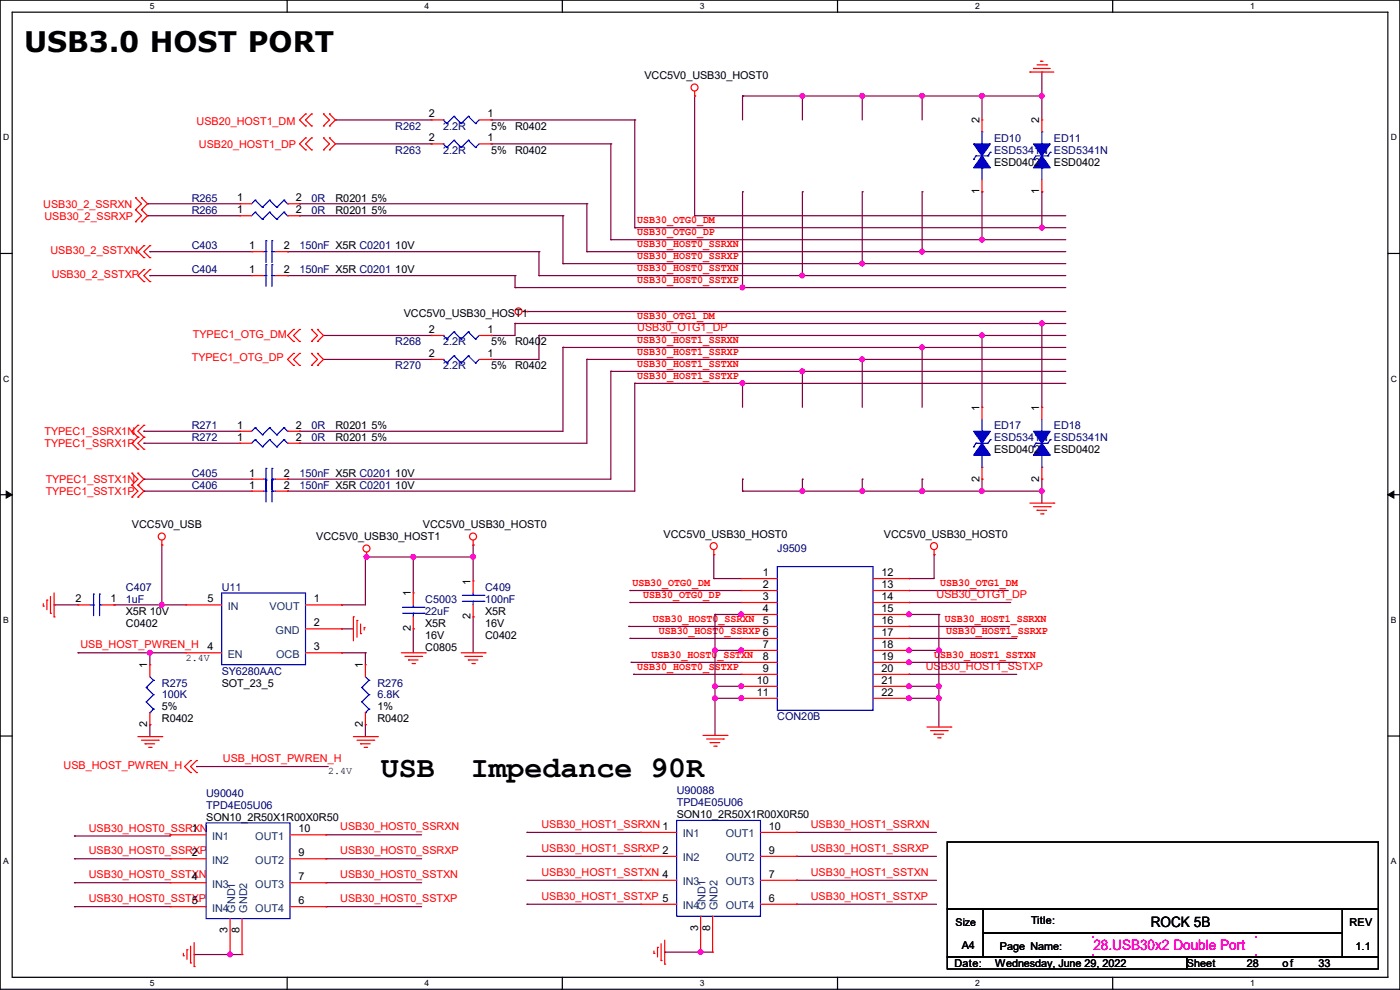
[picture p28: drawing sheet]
<svg xmlns="http://www.w3.org/2000/svg" width="297mm" height="210mm" viewBox="0 0 297 210" stroke-linecap="round" stroke-linejoin="round" font-family="sans-serif">
<defs><g id="words">
<g font-size="6.3">
<text x="80.8" y="164.8">USB</text>
<text x="99.9" y="164.8">Impedance 90R</text>
</g>
<text font-size="6" x="5.1" y="11.1">USB3.0 HOST PORT</text>
<text font-size="3" x="244.1" y="196.6">ROCK 5B</text>
<text font-size="3" fill="#f0f" x="231.9" y="201.4">28.USB30x2 Double Port</text>
<g font-size="2.3">
<text x="136.7" y="16.8">VCC5V0_USB30_HOST0</text>
<text x="91" y="24.9">2</text>
<text x="91" y="30">2</text>
<text x="103.4" y="24.9">1</text>
<text x="103.4" y="30">1</text>
<text x="104.2" y="27.5">5%</text>
<text x="109.3" y="27.5">R0402</text>
<text x="207.8" y="26.2" transform="rotate(-90 207.8 26.2)">2</text>
<text x="220.5" y="26.2" transform="rotate(-90 220.5 26.2)">2</text>
<text x="104.2" y="32.6">5%</text>
<text x="109.3" y="32.6">R0402</text>
<text x="210.9" y="35.1">ESD0402</text>
<text x="223.6" y="35.1">ESD0402</text>
<text x="207.8" y="41.2" transform="rotate(-90 207.8 41.2)">1</text>
<text x="220.5" y="41.2" transform="rotate(-90 220.5 41.2)">1</text>
<text x="50.3" y="45.2">1</text>
<text x="50.3" y="42.7">1</text>
<text x="62.8" y="45.2">2</text>
<text x="62.8" y="42.7">2</text>
<text x="71.2" y="45.3">R0201</text>
<text x="71.2" y="42.8">R0201</text>
<text x="78.8" y="45.3">5%</text>
<text x="78.8" y="42.8">5%</text>
<text x="52.9" y="52.8">1</text>
<text x="60.2" y="52.8">2</text>
<text x="83.9" y="52.9">10V</text>
<text x="52.9" y="57.9">1</text>
<text x="60.2" y="57.9">2</text>
<text x="83.9" y="58">10V</text>
<text x="85.6" y="67.1">VCC5V0_USB30_HOST1</text>
<text x="91" y="70.6">2</text>
<text x="103.4" y="70.6">1</text>
<text x="91" y="75.7">2</text>
<text x="103.4" y="75.7">1</text>
<text x="104.2" y="73.2">5%</text>
<text x="109.3" y="73.2">R0402</text>
<text x="104.2" y="78.3">5%</text>
<text x="109.3" y="78.3">R0402</text>
<text x="207.8" y="87.2" transform="rotate(-90 207.8 87.2)">1</text>
<text x="220.5" y="87.2" transform="rotate(-90 220.5 87.2)">1</text>
<text x="50.3" y="93.5">1</text>
<text x="50.3" y="90.9">1</text>
<text x="62.8" y="93.5">2</text>
<text x="62.8" y="90.9">2</text>
<text x="71.2" y="93.6">R0201</text>
<text x="71.2" y="91">R0201</text>
<text x="78.8" y="93.6">5%</text>
<text x="78.8" y="91">5%</text>
<text x="52.9" y="101.1">1</text>
<text x="60.2" y="101.1">2</text>
<text x="83.9" y="101.2">10V</text>
<text x="210.9" y="96.1">ESD0402</text>
<text x="223.6" y="96.1">ESD0402</text>
<text x="52.9" y="103.6">1</text>
<text x="60.2" y="103.6">2</text>
<text x="83.9" y="103.7">10V</text>
<text x="207.8" y="102.1" transform="rotate(-90 207.8 102.1)">2</text>
<text x="220.5" y="102.1" transform="rotate(-90 220.5 102.1)">2</text>
<text x="28" y="112.1">VCC5V0_USB</text>
<text x="89.7" y="112.1">VCC5V0_USB30_HOST0</text>
<text x="67.1" y="114.6">VCC5V0_USB30_HOST1</text>
<text x="140.8" y="114.1">VCC5V0_USB30_HOST0</text>
<text x="187.5" y="114.1">VCC5V0_USB30_HOST0</text>
<text x="99.8" y="124" transform="rotate(-90 99.8 124)">1</text>
<text x="161.8" y="122.2">1</text>
<text x="161.8" y="124.7">2</text>
<text x="187" y="122.2">12</text>
<text x="187" y="124.7">13</text>
<text x="16" y="127.8">2</text>
<text x="23.4" y="127.8">1</text>
<text x="26.7" y="130.4">X5R 10V</text>
<text x="44" y="127.8">5</text>
<text x="66.6" y="127.8">1</text>
<text x="87.1" y="126.5" transform="rotate(-90 87.1 126.5)">1</text>
<text x="99.8" y="131.4" transform="rotate(-90 99.8 131.4)">2</text>
<text x="102.9" y="130.4">X5R</text>
<text x="161.8" y="127.3">3</text>
<text x="161.8" y="129.8">4</text>
<text x="187" y="127.3">14</text>
<text x="187" y="129.8">15</text>
<text x="26.7" y="132.9">C0402</text>
<text x="44" y="137.9">4</text>
<text x="66.6" y="137.9">3</text>
<text x="66.6" y="132.8">2</text>
<text x="87.1" y="133.9" transform="rotate(-90 87.1 133.9)">2</text>
<text x="90.2" y="132.9">X5R</text>
<text x="90.2" y="135.5">16V</text>
<text x="102.9" y="135.5">C0402</text>
<text x="102.9" y="132.9">16V</text>
<text x="161.8" y="132.3">5</text>
<text x="161.8" y="137.4">7</text>
<text x="187" y="132.3">16</text>
<text x="187" y="134.9">17</text>
<text x="187" y="137.4">18</text>
<text x="31.2" y="141.8" transform="rotate(-90 31.2 141.8)">1</text>
<text x="77" y="141.8" transform="rotate(-90 77 141.8)">1</text>
<text x="90.2" y="138">C0805</text>
<text x="161.8" y="140">8</text>
<text x="161.8" y="142.5">9</text>
<text x="187" y="140">19</text>
<text x="187" y="142.5">20</text>
<text x="47" y="145.6">SOT_23_5</text>
<text x="160.6" y="145">10</text>
<text x="160.6" y="147.6">11</text>
<text x="187" y="145">21</text>
<text x="187" y="147.6">22</text>
<text x="31.2" y="154.2" transform="rotate(-90 31.2 154.2)">2</text>
<text x="34.3" y="153.2">R0402</text>
<text x="34.3" y="150.7">5%</text>
<text x="77" y="154.2" transform="rotate(-90 77 154.2)">2</text>
<text x="80.1" y="153.2">R0402</text>
<text x="80.1" y="150.7">1%</text>
<text x="143.6" y="173.6">SON10_2R50X1R00X0R50</text>
<text x="40.7" y="176.5">1</text>
<text x="43.7" y="174.1">SON10_2R50X1R00X0R50</text>
<text x="63.3" y="176.5">10</text>
<text x="163.1" y="176">10</text>
<text x="40.7" y="181.6">2</text>
<text x="63.3" y="181.6">9</text>
<text x="163.1" y="181.1">9</text>
<text x="40.7" y="186.7">4</text>
<text x="40.7" y="191.8">5</text>
<text x="63.3" y="191.8">6</text>
<text x="63.3" y="186.7">7</text>
<text x="163.1" y="191.3">6</text>
<text x="163.1" y="186.2">7</text>
<text x="48.3" y="197.9" transform="rotate(-90 48.3 197.9)">3</text>
<text x="50.8" y="197.9" transform="rotate(-90 50.8 197.9)">8</text>
<text x="148.1" y="197.4" transform="rotate(-90 148.1 197.4)">3</text>
<text x="150.6" y="197.4" transform="rotate(-90 150.6 197.4)">8</text>
<text x="218.7" y="195.9">Title:</text>
<text x="286.3" y="196.4">REV</text>
<text x="204" y="201.3">A4</text>
<text x="212.1" y="201.5">Page Name:</text>
<text x="287.6" y="201.5">1.1</text>
<text x="202.5" y="205.1">Date:</text>
<text x="211.1" y="205.1">Wednesday, June 29, 2022</text>
<text x="251.8" y="205.1">Sheet</text>
<text x="264.5" y="205.1">28</text>
<text x="272.1" y="205.1">of</text>
<text x="279.7" y="205.1">33</text>
</g>
<g font-size="2.3" fill="#f00">
<text x="41.7" y="26.5">USB20_HOST1_DM</text>
<text x="42.2" y="31.3">USB20_HOST1_DP</text>
<text x="9.2" y="44">USB30_2_SSRXN</text>
<text x="9.4" y="46.6">USB30_2_SSRXP</text>
<text x="135.2" y="47.4">USB30_OTG0_DM</text>
<text x="10.7" y="53.9">USB30_2_SSTXN</text>
<text x="135.2" y="52.5">USB30_HOST0_SSRXN</text>
<text x="135.2" y="49.9">USB30_OTG0_DP</text>
<text x="11" y="59">USB30_2_SSTXP</text>
<text x="135.2" y="57.5">USB30_HOST0_SSTXN</text>
<text x="135.2" y="55">USB30_HOST0_SSRXP</text>
<text x="135.2" y="60.1">USB30_HOST0_SSTXP</text>
<text x="40.9" y="71.7">TYPEC1_OTG_DM</text>
<text x="135.2" y="67.7">USB30_OTG1_DM</text>
<text x="135.2" y="70.2">USB30_OTG1_DP</text>
<text x="40.7" y="76.5">TYPEC1_OTG_DP</text>
<text x="135.2" y="75.3">USB30_HOST1_SSRXP</text>
<text x="135.2" y="77.9">USB30_HOST1_SSTXN</text>
<text x="135.2" y="72.8">USB30_HOST1_SSRXN</text>
<text x="135.2" y="80.4">USB30_HOST1_SSTXP</text>
<text x="9.4" y="92.3">TYPEC1_SSRX1N</text>
<text x="9.4" y="94.8">TYPEC1_SSRX1P</text>
<text x="9.7" y="102.4">TYPEC1_SSTX1N</text>
<text x="9.7" y="105">TYPEC1_SSTX1P</text>
<text x="134.2" y="124.3">USB30_OTG0_DM</text>
<text x="199.4" y="124.3">USB30_OTG1_DM</text>
<text x="136.4" y="126.9">USB30_OTG0_DP</text>
<text x="138.5" y="132">USB30_HOST0_SSRXN</text>
<text x="198.7" y="126.9">USB30_OTG1_DP</text>
<text x="200.4" y="132">USB30_HOST1_SSRXN</text>
<text x="17.1" y="137.5">USB_HOST_PWREN_H</text>
<text x="139.7" y="134.5">USB30_HOST0_SSRXP 6</text>
<text x="200.7" y="134.5">USB30_HOST1_SSRXP</text>
<text x="135.2" y="142.1">USB30_HOST0_SSTXP</text>
<text x="138.2" y="139.6">USB30_HOST0_SSTXN</text>
<text x="196.4" y="142.1">USB30_HOST1_SSTXP</text>
<text x="198.2" y="139.6">USB30_HOST1_SSTXN</text>
<text x="47.3" y="161.7">USB_HOST_PWREN_H</text>
<text x="13.5" y="163.2">USB_HOST_PWREN_H</text>
<text x="18.8" y="176.4">USB30_HOST0_SSRXN</text>
<text x="72.2" y="176.1">USB30_HOST0_SSRXN</text>
<text x="114.9" y="175.6">USB30_HOST1_SSRXN 1</text>
<text x="172" y="175.6">USB30_HOST1_SSRXN</text>
<text x="18.8" y="181.2">USB30_HOST0_SSRXP</text>
<text x="72.2" y="181.2">USB30_HOST0_SSRXP</text>
<text x="114.9" y="185.8">USB30_HOST1_SSTXN 4</text>
<text x="114.9" y="180.7">USB30_HOST1_SSRXP 2</text>
<text x="172" y="185.8">USB30_HOST1_SSTXN</text>
<text x="172" y="180.7">USB30_HOST1_SSRXP</text>
<text x="18.8" y="191.4">USB30_HOST0_SSTXP</text>
<text x="18.8" y="186.3">USB30_HOST0_SSTXN</text>
<text x="72.2" y="191.4">USB30_HOST0_SSTXP</text>
<text x="72.2" y="186.3">USB30_HOST0_SSTXN</text>
<text x="114.9" y="190.9">USB30_HOST1_SSTXP 5</text>
<text x="172" y="190.9">USB30_HOST1_SSTXP</text>
</g>
<g font-size="2.3" fill="#000080">
<text x="83.9" y="27.5">R262</text>
<text x="94" y="27.5">2.2R</text>
<text x="83.9" y="32.6">R263</text>
<text x="94" y="32.6">2.2R</text>
<text x="210.9" y="30.1">ED10</text>
<text x="210.9" y="32.6">ESD5341N ESD5341N</text>
<text x="223.6" y="30.1">ED11</text>
<text x="40.7" y="45.3">R266</text>
<text x="40.7" y="42.8">R265</text>
<text x="66.1" y="45.3">0R</text>
<text x="66.1" y="42.8">0R</text>
<text x="40.7" y="52.9">C403</text>
<text x="63.5" y="52.9">150nF X5R C0201</text>
<text x="40.7" y="58">C404</text>
<text x="63.5" y="58">150nF X5R C0201</text>
<text x="83.9" y="73.2">R268</text>
<text x="94" y="73.2">2.2R</text>
<text x="83.9" y="78.3">R270</text>
<text x="94" y="78.3">2.2R</text>
<text x="40.7" y="93.6">R272</text>
<text x="40.7" y="91">R271</text>
<text x="66.1" y="93.6">0R</text>
<text x="66.1" y="91">0R</text>
<text x="210.9" y="91">ED17</text>
<text x="210.9" y="93.6">ESD5341N ESD5341N</text>
<text x="223.6" y="91">ED18</text>
<text x="40.7" y="101.2">C405</text>
<text x="63.5" y="101.2">150nF X5R C0201</text>
<text x="40.7" y="103.7">C406</text>
<text x="63.5" y="103.7">150nF X5R C0201</text>
<text x="164.9" y="117.2">J9509</text>
<text x="26.7" y="125.3">C407</text>
<text x="47" y="125.3">U11</text>
<text x="102.9" y="125.3">C409</text>
<text x="26.7" y="127.8">1uF</text>
<text x="90.2" y="127.8">C5003</text>
<text x="90.2" y="130.4">22uF</text>
<text x="102.9" y="127.8">100nF</text>
<text x="47" y="143.1">SY6280AAC</text>
<text x="34.3" y="145.6">R275</text>
<text x="34.3" y="148.2">100K</text>
<text x="80.1" y="145.6">R276</text>
<text x="80.1" y="148.2">6.8K</text>
<text x="164.9" y="152.7">CON20B</text>
<text x="43.7" y="169">U90040</text>
<text x="43.7" y="171.5">TPD4E05U06</text>
<text x="143.6" y="168.5">U90088</text>
<text x="143.6" y="171">TPD4E05U06</text>
</g>
<g font-size="2.3" fill="#004080">
<text x="48.3" y="129.4">IN</text>
<text x="57.2" y="129.4">VOUT</text>
<text x="58.5" y="134.5">GND</text>
<text x="48.3" y="139.5">EN</text>
<text x="58.6" y="139.5">OCB</text>
<text x="45" y="178.1">IN1</text>
<text x="54.1" y="178.1">OUT1</text>
<text x="144.8" y="177.6">IN1</text>
<text x="154" y="177.6">OUT1</text>
<text x="45" y="183.2">IN2</text>
<text x="54.1" y="183.2">OUT2</text>
<text x="144.8" y="182.7">IN2</text>
<text x="154" y="182.7">OUT2</text>
<text x="45" y="188.3">IN3</text>
<text x="54.1" y="188.3">OUT3</text>
<text x="144.8" y="187.8">IN3</text>
<text x="154" y="187.8">OUT3</text>
<text x="45" y="193.4">IN4</text>
<text x="49.9" y="193.6" transform="rotate(-90 49.9 193.6)">GND1</text>
<text x="52.4" y="193.6" transform="rotate(-90 52.4 193.6)">GND2</text>
<text x="54.1" y="193.4">OUT4</text>
<text x="144.8" y="192.9">IN4</text>
<text x="149.7" y="193.1" transform="rotate(-90 149.7 193.1)">GND1</text>
<text x="152.2" y="193.1" transform="rotate(-90 152.2 193.1)">GND2</text>
<text x="154" y="192.9">OUT4</text>
</g>
<text font-size="2.2" x="202.7" y="196.4">Size</text>
<g font-size="2.1">
<text x="39.4" y="140.1">2.4V</text>
<text x="69.6" y="164.3">2.4V</text>
</g>
<g font-size="1.8">
<text x="31.8" y="1.9">5</text>
<text x="90.1" y="1.9">4</text>
<text x="148.5" y="1.9">3</text>
<text x="206.8" y="1.9">2</text>
<text x="265.2" y="1.9">1</text>
<text x=".7" y="29.8">D</text>
<text x="295.1" y="29.8">D</text>
<text x=".7" y="80.9">C</text>
<text x="295.1" y="80.9">C</text>
<text x=".7" y="132.1">B</text>
<text x="295.1" y="132.1">B</text>
<text x=".7" y="183.3">A</text>
<text x="295.1" y="183.3">A</text>
<text x="31.8" y="209.2">5</text>
<text x="90.1" y="209.2">4</text>
<text x="148.5" y="209.2">3</text>
<text x="206.8" y="209.2">2</text>
<text x="265.2" y="209.2">1</text>
</g>
</g></defs>
<path d="M0 0h297v209.8h-297zM2.6 2.6h291.8v204.7h-291.8z" fill="none" stroke="#000" stroke-width=".25"/>
<g fill="#fff">
<path d="M31.7 .3h1v2h-1z"/>
<path d="M31.7 207.6h1v2h-1z"/>
</g>
<path d="M60.9 0v2.6M60.9 207.3v2.5" fill="none" stroke="#000" stroke-width=".25"/>
<g fill="#fff">
<path d="M90.1 .3h1v2h-1z"/>
<path d="M90.1 207.6h1v2h-1z"/>
</g>
<path d="M119.3 0v2.6M119.3 207.3v2.5" fill="none" stroke="#000" stroke-width=".25"/>
<g fill="#fff">
<path d="M148.5 .3h.9v2h-.9z"/>
<path d="M148.5 207.6h.9v2h-.9z"/>
</g>
<path d="M177.7 0v2.6M177.7 207.3v2.5" fill="none" stroke="#000" stroke-width=".25"/>
<g fill="#fff">
<path d="M206.8 .3h1v2h-1z"/>
<path d="M206.8 207.6h1v2h-1z"/>
</g>
<path d="M236.1 0v2.6M236.1 207.3v2.5" fill="none" stroke="#000" stroke-width=".25"/>
<g fill="#fff">
<path d="M265.2 .3h1v2h-1z"/>
<path d="M265.2 207.6h1v2h-1z"/>
<path d="M.7 28.2h1.2v1.9h-1.2z"/>
<path d="M295.1 28.2h1.2v1.9h-1.2z"/>
<path d="M.7 79.3h1.2v2h-1.2z"/>
<path d="M295.1 79.3h1.2v2h-1.2z"/>
</g>
<path d="M0 53.8h2.6M294.4 53.8h2.6" fill="none" stroke="#000" stroke-width=".25"/>
<g fill="#fff">
<path d="M.7 130.5h1.2v2h-1.2z"/>
<path d="M295.1 130.5h1.1v2h-1.1z"/>
</g>
<path d="M0 104.9h2.6M294.4 104.9h2.6" fill="none" stroke="#000" stroke-width=".25"/>
<path d="M1.3 104.2l1.3 .7-1.3 .8zM294.4 104.9l1.3-.7v1.5z" fill="#000" stroke="#000" stroke-width=".21"/>
<g fill="#fff">
<path d="M.7 181.7h1.2v2h-1.2z"/>
<path d="M295.1 181.7h1.1v2h-1.1z"/>
</g>
<path d="M0 156.1h2.6M294.4 156.1h2.6M201 178.6h91.4v14.2h-91.4zM201 192.8h7.6v10.2h-7.6zM208.6 192.8h76.2v5.1h-76.2zM208.6 197.9h76.2v5.1h-76.2zM284.8 192.8h7.6v10.2h-7.6zM201 203h50.8v2.5h-50.8zM251.8 203h40.6v2.5h-40.6z" fill="none" stroke="#000" stroke-width=".25"/>
<g fill="none" stroke="#800040" stroke-width=".25">
<path d="M221 15.3h.1M221 15.3v10.1M71.2 25.4h.1M71.2 30.5h20.3M71.2 25.4h20.3M91.5 30.5h.1M104.2 30.5h.1M104.2 25.4h.1M104.2 30.5h25.4M104.2 25.4h30.5M129.6 30.5h.1M129.6 30.5v20.3"/>
<path d="M134.7 25.4h.1M134.7 25.4v22.9M147.4 20.4h.1M147.4 20.4v25.4M157.5 20.4h.1M157.5 20.4v5M157.5 20.4h63.5M170.2 20.4h.1M170.2 20.4v5M182.9 20.4h.1M182.9 20.4v5M195.6 20.4h.1"/>
<path d="M195.6 20.4v5M208.3 20.4h.1M208.3 20.4v5M221 20.4h.1M31.3 45.8h.1M31.3 43.2h.1M31.3 45.8h19.5M31.3 43.2h19.5M31.8 58.5h.1M31.8 53.4h.1M31.8 58.5h21.6M31.8 53.4h21.6"/>
<path d="M61 58.5h.1M61 53.4h.1M61 58.5h48.3M61 53.4h53.3M63.5 43.2h.1M63.5 45.8h.1M63.5 45.8h55.9M63.5 43.2h61M109.3 58.5h.1M109.3 58.5v2.5M114.3 58.5h.1M114.3 53.4h.1"/>
<path d="M114.3 53.4v5.1M114.3 58.5h111.8M119.4 55.9h.1M119.4 45.8h.1M119.4 55.9h106.7M119.4 45.8v10.1M124.5 53.4h.1M124.5 43.2h.1M124.5 53.4h101.6M124.5 43.2v10.2M129.6 50.8h.1M129.6 50.8h96.5"/>
<path d="M134.7 48.3h.1M134.7 48.3h91.4M147.4 45.8h.1M147.4 45.8h78.7M157.5 40.7h.1M157.5 40.7v20.3M170.2 40.7h.1M170.2 58.5h.1M170.2 40.7v17.8M182.9 40.7h.1M182.9 55.9h.1M182.9 40.7v15.2"/>
<path d="M195.6 40.7h.1M195.6 53.4h.1M195.6 40.7v12.7M208.3 40.7h.1M208.3 50.8h.1M208.3 40.7v10.1M221 40.7h.1M221 48.3h.1M221 40.7v7.6M68.6 76.2h22.9M68.6 71.2h22.9M91.5 71.2h.1"/>
<path d="M91.5 76.2h.1M104.2 76.2h.1M104.2 71.2h.1M109.3 68.6h.1M109.3 61h.1M109.3 68.6v2.6h-5.1M109.3 68.6h116.8M109.3 61h116.8M111.8 66.1h.1M111.8 66.1h114.3M114.3 71.2h.1M114.3 71.2v5h-10.1"/>
<path d="M114.3 71.2h111.8M119.4 73.7h.1M119.4 73.7v17.8h-55.9M119.4 73.7h106.7M124.5 76.2h.1M124.5 76.2h101.6M124.5 76.2v17.8h-61M129.6 78.8h.1M129.6 78.8v22.8h-68.6M129.6 78.8h96.5M157.5 61h.1M170.2 78.8h.1"/>
<path d="M170.2 78.8v7.6M182.9 76.2h.1M182.9 76.2v10.2M195.6 73.7h.1M195.6 73.7v12.7M208.3 71.2h.1M208.3 71.2v15.2M221 68.6h.1M221 68.6v17.8M30.5 91.5h.1M30.5 94h.1M30.5 91.5h20.3"/>
<path d="M30.5 94h20.3M63.5 91.5h.1M63.5 94h.1M134.7 81.3h.1M134.7 81.3v22.9h-73.7M134.7 81.3h91.4M157.5 81.3h.1M157.5 81.3v5.1M30.5 101.6h.1M30.5 104.2h.1M30.5 101.6h22.9M30.5 104.2h22.9"/>
<path d="M34.3 115.6h.1M34.3 115.6v12.7M61 104.2h.1M61 101.6h.1M77.5 118.2h.1M77.5 118.2v10.1h-5.1M77.5 118.2h22.9M77.8 118.2h.1M87.7 118.2h.1M87.7 118.2v7.6M100.4 118.2h.1M100.4 115.6h.1"/>
<path d="M100.4 115.6v7.6M151.4 117.6h.1M151.4 117.6v5.1M157.5 101.6h.1M157.5 104.2h.1M157.5 104.2h63.5M157.5 101.6v2.6M170.2 101.6h.1M170.2 104.2h.1M170.2 101.6v2.6M182.9 101.6h.1M182.9 104.2h.1"/>
<path d="M182.9 101.6v2.6M195.6 101.6h.1M195.6 104.2h.1M195.6 101.6v2.6M198.2 117.6h.1M198.2 117.6v5.1h-5.4M208.3 101.6h.1M208.3 104.2h.1M208.3 101.6v2.6M221 101.6h.1M221 104.2h.1M221 101.6v5.1"/>
<path d="M11.5 128.3h.1M11.5 128.3h5.1M16.6 138.5h.1M16.6 138.5h22.8M24.2 128.3h.1M24.2 128.3h15.2M31.8 138.5h.1M31.8 138.5v2.5M34.3 128.3h.1M72.4 128.3h.1M72.4 138.5h.1M72.4 133.4h.1"/>
<path d="M72.4 138.5h5.1M72.4 133.4h2.6M77.5 138.5h.1M77.5 138.5v2.5M87.7 133.4h.1M87.7 133.4v5.1M100.4 130.9h.1M100.4 130.9v7.6M133.4 132.9h.1M133.4 132.9h23.9M133.6 127.8h.1M133.6 135.4h.1"/>
<path d="M133.6 125.3h.1M133.6 127.8h23.7M133.6 135.4h23.7M133.6 125.3h23.7M151.4 122.7h.1M151.4 122.7h5.9M151.7 130.3h.1M151.7 138h.1M151.7 130.3h5.8M151.7 130.3v25.7M151.7 138h5.8M157.3 130.3h.1"/>
<path d="M157.3 138h.1M192.6 130.3h.1M192.6 138h.1M192.6 130.3h6.6M192.6 138h6.6M192.8 122.7h.1M192.8 125.3h.1M192.8 135.4h.1M192.8 132.9h.1M192.8 127.8h.1M192.8 130.3h.1M192.8 138h.1"/>
<path d="M192.8 127.8h21.6M192.8 132.9h21.4M192.8 135.4h22.9M192.8 125.3h21.1M199.2 130.3h.1M199.2 138h.1M199.2 130.3v23.9M31.8 153.7h.1M31.8 153.7v2.6M77.5 153.7h.1M77.5 153.7v2.6M133.9 140.5h.1"/>
<path d="M133.9 140.5h23.4M134.4 143h.1M134.4 143h22.9M151.7 145.6h.1M151.7 148.1h.1M151.7 145.6h5.8M151.7 148.1h5.8M157.3 145.6h.1M157.3 148.1h.1M192.3 145.6h.1M192.3 145.6h6.9M192.6 140.5h.1"/>
<path d="M192.6 147.9h.1M192.6 148.1h.1M192.6 140.5h23.1M192.6 148.1h6.6M192.6 147.9v.2M192.8 143h.1M192.8 140.5h.1M192.8 145.6h.1M192.8 148.1h.1M192.8 143h22.9M199.2 145.6h.1M199.2 148.1h.1"/>
<path d="M15.8 177.3h.1M36.1 177.1h.1M36.1 177.1v.2h-20.3M41.7 162.6h.1M41.7 162.6h27.9M69.1 177.1h.1M69.1 177.1h20.4M111.8 176.6h.1M111.8 176.6h24.1M169 176.6h.1M169 176.6h29.7M15.8 192.3h.1"/>
<path d="M15.8 187.2h.1M15.8 182.2h.1M15.8 192.3h20.3M15.8 187.2h20.3M15.8 182.2h20.3M69.1 192.3h.1M69.1 187.2h.1M69.1 182.2h.1M69.1 192.3h20.4M69.1 187.2h20.4M69.1 182.2h20.4M111.8 191.8h.1"/>
<path d="M111.8 186.7h.1M111.8 181.7h.1M111.8 191.8h24.1M111.8 186.7h24.1M111.8 181.7h24.1M169 191.8h.1M169 186.7h.1M169 181.7h.1M169 191.8h29.7M169 186.7h29.7M169 181.7h29.7M41.2 202.5h.1"/>
<path d="M41.2 202.5h10.2M48.8 202.5h.1M141 202h.1M141 202h10.2M148.6 202h.1"/>
</g>
<g fill="#f0f" stroke="#f0f" stroke-width=".25">
<circle cx="221" cy="68.6" r=".49"/>
<circle cx="157.5" cy="61" r=".49"/>
<circle cx="170.2" cy="58.4" r=".49"/>
<circle cx="182.9" cy="55.9" r=".49"/>
<circle cx="195.6" cy="53.4" r=".49"/>
<circle cx="208.3" cy="50.8" r=".49"/>
<circle cx="221" cy="48.3" r=".49"/>
<circle cx="182.9" cy="76.2" r=".49"/>
<circle cx="170.2" cy="78.8" r=".49"/>
<circle cx="157.5" cy="81.3" r=".49"/>
<circle cx="195.6" cy="73.7" r=".49"/>
<circle cx="208.3" cy="71.1" r=".49"/>
<circle cx="195.6" cy="104.2" r=".49"/>
<circle cx="182.9" cy="104.2" r=".49"/>
<circle cx="208.3" cy="104.2" r=".49"/>
<circle cx="170.2" cy="104.2" r=".49"/>
<circle cx="221" cy="104.2" r=".49"/>
<circle cx="221" cy="20.3" r=".49"/>
<circle cx="170.2" cy="20.3" r=".49"/>
<circle cx="195.6" cy="20.3" r=".49"/>
<circle cx="182.9" cy="20.3" r=".49"/>
<circle cx="208.3" cy="20.3" r=".49"/>
<circle cx="100.4" cy="118.1" r=".49"/>
<circle cx="34.3" cy="128.3" r=".49"/>
<circle cx="31.8" cy="138.5" r=".49"/>
<circle cx="87.7" cy="118.1" r=".49"/>
<circle cx="77.7" cy="118.1" r=".49"/>
<circle cx="157.2" cy="130.3" r=".49"/>
<circle cx="151.7" cy="137.9" r=".49"/>
<circle cx="157.2" cy="137.9" r=".49"/>
<circle cx="157.2" cy="145.6" r=".49"/>
<circle cx="151.7" cy="145.6" r=".49"/>
<circle cx="157.2" cy="148.1" r=".49"/>
<circle cx="151.7" cy="148.1" r=".49"/>
<circle cx="192.8" cy="140.5" r=".49"/>
<circle cx="199.2" cy="137.9" r=".49"/>
<circle cx="192.8" cy="130.3" r=".49"/>
<circle cx="192.8" cy="137.9" r=".49"/>
<circle cx="192.8" cy="145.6" r=".49"/>
<circle cx="199.2" cy="145.6" r=".49"/>
<circle cx="192.8" cy="148.1" r=".49"/>
<circle cx="199.2" cy="148.1" r=".49"/>
<circle cx="48.8" cy="202.5" r=".49"/>
<circle cx="148.6" cy="202" r=".49"/>
</g>
<g fill="none" stroke="#f00" stroke-width=".25">
<path d="M147.4 19.3v1.1M218.5 15.3h.1M218.5 15.3h5.1M219.2 14.5h.1M219.2 14.5h3.6M220 13.8h2M220.8 13h.1M220.8 13h.5M222 13.8h.1M64.8 24.2h.1M64.8 26.7h.1M64.8 29.3h.1"/>
<path d="M64.8 31.8h.1M64.8 24.2l-1.3 1.2 1.3 1.3M64.8 29.3l-1.3 1.2 1.3 1.3M66.1 24.2h.1M66.1 26.7h.1M66.1 29.3h.1M66.1 31.8h.1M66.1 29.3l-1.3 1.2 1.3 1.3M66.1 24.2l-1.3 1.2 1.3 1.3M68.6 24.2h.1M68.6 26.7h.1M68.6 29.3h.1"/>
<path d="M68.6 31.8h.1M68.6 24.2l1.3 1.2-1.3 1.3M68.6 29.3l1.3 1.2-1.3 1.3M69.9 26.7h.1M69.9 24.2h.1M69.9 31.8h.1M69.9 29.3h.1M69.9 24.2l1.3 1.2-1.3 1.3M69.9 29.3l1.3 1.2-1.3 1.3M147.4 20.4h.1M28.7 47h.1M28.7 44.5h.1"/>
<path d="M28.7 42h.1M28.7 44.5l1.3 1.3-1.3 1.2M28.7 42l1.3 1.2-1.3 1.3M30 44.5h.1M30 47h.1M30 42h.1M30 44.5l1.3 1.3-1.3 1.2M30 42l1.3 1.2-1.3 1.3M30.5 59.7h.1M30.5 57.2h.1M30.5 54.7h.1M30.5 52.1h.1"/>
<path d="M30.5 57.2l-1.2 1.3 1.2 1.2M30.5 52.1l-1.2 1.3 1.2 1.3M31.8 59.7h.1M31.8 57.2h.1M31.8 54.7h.1M31.8 52.1h.1M31.8 57.2l-1.3 1.3 1.3 1.2M31.8 52.1l-1.3 1.3 1.3 1.3M62.3 69.9h.1M62.3 72.4h.1M62.3 75h.1M62.3 77.5h.1"/>
<path d="M62.3 69.9l-1.3 1.3 1.3 1.2M62.3 75l-1.3 1.2 1.3 1.3M63.5 69.9h.1M63.5 72.4h.1M63.5 75h.1M63.5 77.5h.1M63.5 75l-1.2 1.2 1.2 1.3M63.5 69.9l-1.2 1.3 1.2 1.2M66.1 69.9h.1M66.1 72.4h.1M66.1 75h.1M66.1 77.5h.1"/>
<path d="M66.1 69.9l1.3 1.3-1.3 1.2M66.1 75l1.3 1.2-1.3 1.3M67.4 72.4h.1M67.4 69.9h.1M67.4 77.5h.1M67.4 75h.1M67.4 69.9l1.2 1.3-1.2 1.2M67.4 75l1.2 1.2-1.2 1.3M110.8 66.1h1M111.8 66.1h.1M29.3 90.2h.1M29.3 92.8h.1"/>
<path d="M29.3 95.3h.1M29.3 90.2l-1.3 1.3 1.3 1.3M29.3 92.8l-1.3 1.2 1.3 1.3M30.5 90.2h.1M30.5 92.8h.1M30.5 95.3h.1M30.5 90.2l-1.2 1.3 1.2 1.3M30.5 92.8l-1.2 1.2 1.2 1.3M28 100.4h.1M28 102.9h.1M28 105.5h.1M28 102.9l1.3 1.3-1.3 1.3"/>
<path d="M28 100.4l1.3 1.2-1.3 1.3M29.3 102.9h.1M29.3 100.4h.1M29.3 105.5h.1M29.3 100.4l1.2 1.2-1.2 1.3M29.3 102.9l1.2 1.3-1.2 1.3M34.3 115.6h.1M34.3 114.6v1M77.8 118.2h.1M77.8 117.1v1.1M100.4 115.6h.1M100.4 114.6v1"/>
<path d="M151.4 117.6h.1M151.4 116.6v1M198.2 117.6h.1M198.2 116.6v1M218.5 106.7h5.1M219.2 107.5h3.6M220 108.2h.1M220 108.2h2M220.8 109h.5M221.3 109h.1M222.8 107.5h.1M223.6 106.7h.1"/>
<path d="M9.2 128.6h.1M9.2 128.1v.5M9.9 127.3h.1M9.9 127.3v2M10.7 130.1h.1M10.7 126.5v3.6M11.5 130.9h.1M11.5 125.8v5.1M75 130.9h.1M75 130.9v5M75.7 131.6h.1M75.7 131.6v3.6"/>
<path d="M76.5 134.4h.1M76.5 132.4v2M77.3 133.1h.1M77.3 133.1v.5M85.1 138.5h5.1M85.9 139.2h3.6M86.7 140h.1M86.7 140h2M89.5 139.2h.1M90.2 138.5h.1M97.8 138.5h5.1M98.6 139.2h3.6"/>
<path d="M99.4 140h.1M99.4 140h2M102.2 139.2h.1M102.9 138.5h.1M29.3 156.3h5M30 157h3.6M30.8 157.8h.1M30.8 157.8h2M31.5 158.5h.5M32 158.5h.1M33.6 157h.1M34.3 156.3h.1"/>
<path d="M75 156.3h5.1M75.7 157h3.6M76.5 157.8h.1M76.5 157.8h2M77.3 158.5h.5M77.8 158.5h.1M79.3 157h.1M80.1 156.3h.1M87.4 140.8h.5M87.9 140.8h.1M100.1 140.8h.5M100.6 140.8h.1"/>
<path d="M149.1 156h5.1M149.9 156.8h3.6M150.7 157.5h.1M150.7 157.5h2M151.4 158.3h.5M151.9 158.3h.1M153.5 156.8h.1M154.2 156h.1M196.6 154.2h5.1M197.4 155h3.6M198.2 155.7h.1M198.2 155.7h2"/>
<path d="M198.9 156.5h.5M199.4 156.5h.1M201 155h.1M201.7 154.2h.1M40.4 163.9h.1M40.4 161.3h.1M40.4 161.3l-1.2 1.3 1.2 1.3M41.7 163.9h.1M41.7 161.3h.1M41.7 161.3l-1.3 1.3 1.3 1.3M41.2 199.9v5.1M141 199.4v5.1"/>
<path d="M38.9 202.7h.1M38.9 202.2v.5M39.7 201.5h.1M39.7 201.5v2M40.4 204.3h.1M40.4 200.7v3.6M41.2 205h.1M138.7 202.2h.1M138.7 201.7v.5M139.5 201h.1M139.5 201v2M140.3 203.8h.1"/>
<path d="M140.3 200.2v3.6M141 204.5h.1"/>
<circle cx="147.3" cy="18.6" r=".74"/>
<circle cx="110" cy="66.1" r=".74"/>
<circle cx="34.3" cy="113.8" r=".74"/>
<circle cx="77.7" cy="116.4" r=".74"/>
<circle cx="100.4" cy="113.8" r=".74"/>
<circle cx="151.4" cy="115.8" r=".74"/>
<circle cx="198.1" cy="115.8" r=".74"/>
</g>
<g fill="#f0f">
<path d="M231.8 198.5h.3v.3h-.3z"/>
<path d="M266.3 198.5h.4v.3h-.4z"/>
<path d="M266.3 202.3h.4v.3h-.4z"/>
<path d="M231.8 202.3h.3v.3h-.3z"/>
</g>
<path d="M201 178.6h91.4v14.2h-91.4zM201 192.8h7.6v10.2h-7.6zM208.6 192.8h76.2v5.1h-76.2zM208.6 197.9h76.2v5.1h-76.2zM284.8 192.8h7.6v10.2h-7.6zM201 203h50.8v2.5h-50.8zM251.8 203h40.6v2.5h-40.6z" fill="none" stroke="#000" stroke-width=".25"/>
<g fill="#f0f">
<path d="M231.8 198.5h.3v.3h-.3z"/>
<path d="M266.3 198.5h.4v.3h-.4z"/>
<path d="M266.3 202.3h.4v.3h-.4z"/>
<path d="M231.8 202.3h.3v.3h-.3z"/>
</g>
<path d="M201 178.6h91.4v14.2h-91.4zM201 192.8h7.6v10.2h-7.6zM208.6 192.8h76.2v5.1h-76.2zM208.6 197.9h76.2v5.1h-76.2zM284.8 192.8h7.6v10.2h-7.6zM201 203h50.8v2.5h-50.8zM251.8 203h40.6v2.5h-40.6z" fill="none" stroke="#000" stroke-width=".25"/>
<g fill="#f0f">
<path d="M231.8 198.5h.3v.3h-.3z"/>
<path d="M266.3 198.5h.4v.3h-.4z"/>
<path d="M266.3 202.3h.4v.3h-.4z"/>
<path d="M231.8 202.3h.3v.3h-.3z"/>
</g>
<g fill="none" stroke="#00f" stroke-width=".25">
<path d="M94 25.4h.1M94 30.5h.1M94 25.4l.8 .8M94 30.5l.8 .8M94.8 26.2h.1M94.8 31.3h.1M96.3 24.7h.1M96.3 29.8h.1M96.3 24.7l1.5 1.5M96.3 24.7l-1.5 1.5M96.3 29.8l1.5 1.5M96.3 29.8l-1.5 1.5"/>
<path d="M97.8 26.2h.1M97.8 31.3h.1M99.4 24.7h.1M99.4 29.8h.1M99.4 24.7l1.5 1.5M99.4 24.7l-1.6 1.5M99.4 29.8l1.5 1.5M99.4 29.8l-1.6 1.5M100.9 26.2h.1M100.9 31.3h.1M101.6 25.4l-.7 .8M101.6 30.5l-.7 .8"/>
<path d="M206.5 33.8h.1M208.3 35.6h.1M208.3 28h.1M208.3 28v2.5M208.3 35.6v2.5M209.6 33.1h.1M209.6 33.1h-2.5l-.6 .7M210.1 32.3h.1M210.1 32.3l-.5 .8M219.2 33.8h.1M221 35.6h.1M221 28h.1"/>
<path d="M221 28v2.5M221 35.6v2.5M222.3 33.1h.1M222.3 33.1h-2.5l-.6 .7M222.8 32.3h.1M222.8 32.3l-.5 .8M54.1 45h.1M54.1 42.5h.1M54.1 45l-.7 .8M54.1 45l1.6 1.5M54.1 42.5l-.7 .7M54.1 42.5l1.6 1.5"/>
<path d="M55.7 46.5h.1M55.7 44h.1M55.9 58.5h.5M55.9 53.4h.5M56.4 58.5h.1M56.4 56.2h.1M56.4 53.4h.1M56.4 51.1h.1M56.4 51.1v4.6M56.4 56.2v4.5M57.2 45h.1M57.2 42.5h.1"/>
<path d="M57.2 45l-1.5 1.5M57.2 45l1.5 1.5M57.2 42.5l-1.5 1.5M57.2 42.5l1.5 1.5M57.7 56.2h.1M57.7 58.5h.1M57.7 51.1h.1M57.7 53.4h.1M57.7 51.1v4.6M57.7 56.2v4.5M57.7 58.5h.8M57.7 53.4h.8"/>
<path d="M58.7 46.5h.1M58.7 44h.1M60.2 45h.1M60.2 42.5h.1M60.2 45l-1.5 1.5M60.2 45l.8 .8M60.2 42.5l-1.5 1.5M60.2 42.5l.8 .7M61 45.8h.1M61 43.2h.1M94 76.2h.1M94 71.2h.1"/>
<path d="M94 76.2l.8 .8M94 71.2l.8 .7M94.8 77h.1M94.8 71.9h.1M96.3 75.5h.1M96.3 70.4h.1M96.3 75.5l1.5 1.5M96.3 75.5l-1.5 1.5M96.3 70.4l1.5 1.5M96.3 70.4l-1.5 1.5M97.8 77h.1M97.8 71.9h.1"/>
<path d="M99.4 75.5h.1M99.4 70.4h.1M99.4 75.5l1.5 1.5M99.4 75.5l-1.6 1.5M99.4 70.4l1.5 1.5M99.4 70.4l-1.6 1.5M100.9 77h.1M100.9 71.9h.1M101.6 76.2l-.7 .8M101.6 71.2l-.7 .7M54.1 93.3h.1M54.1 90.7h.1"/>
<path d="M54.1 93.3l-.7 .7M54.1 93.3l1.6 1.5M54.1 90.7l-.7 .8M54.1 90.7l1.6 1.5M55.7 94.8h.1M55.7 92.2h.1M56.4 99.4h.1M56.4 99.4v7.1M57.2 93.3h.1M57.2 90.7h.1M57.2 93.3l-1.5 1.5M57.2 93.3l1.5 1.5"/>
<path d="M57.2 90.7l-1.5 1.5M57.2 90.7l1.5 1.5M57.7 99.4h.1M57.7 99.4v7.1M58.7 94.8h.1M58.7 92.2h.1M60.2 93.3h.1M60.2 90.7h.1M60.2 93.3l-1.5 1.5M60.2 93.3l.8 .7M60.2 90.7l-1.5 1.5M60.2 90.7l.8 .8"/>
<path d="M61 94h.1M61 91.5h.1M206.5 94.8h.1M207.1 94h.1M207.1 94l-.6 .8M208.3 91.5h.1M208.3 99.1h.1M208.3 88.9v2.6M208.3 96.6v2.5M210.1 93.3h.1M210.1 93.3l-.5 .7h-2.5M219.2 94.8h.1"/>
<path d="M219.8 94h.1M219.8 94l-.6 .8M221 91.5h.1M221 99.1h.1M221 88.9v2.6M221 96.6v2.5M222.8 93.3h.1M222.8 93.3l-.5 .7h-2.5M55.9 104.2h.5M55.9 101.6h.5M56.4 104.2h.1M56.4 101.9h.1"/>
<path d="M56.4 101.6h.1M57.7 101.9h.1M57.7 104.2h.1M57.7 101.6h.1M57.7 104.2h.8M57.7 101.6h.8M19.1 128.3h.8M19.9 126h.1M19.9 128.3h.1M19.9 126v4.6M21.1 128.3h.1M21.1 126h.1"/>
<path d="M21.1 128.3h.5M21.1 126v4.6M47 125.8h17.8v15.2h-17.8zM85.4 130.1h4.6M85.4 128.8h4.6M87.7 128.8h.1M87.7 130.1h.1M87.7 128.3v.5M87.7 130.1v.8M90 130.1h.1M90 128.8h.1M98.1 127.6h4.6"/>
<path d="M98.1 126.3h4.6M100.4 126.3h.1M100.4 127.6h.1M100.4 125.8v.5M100.4 127.6v.7M102.7 127.6h.1M102.7 126.3h.1M164.9 120.2h20.3v30.5h-20.3zM31 145.8h.1M31 148.9h.1M31 145.8l1.6 1.6M31 148.9l1.6 1.5"/>
<path d="M31.8 151.2h.1M31.8 143.6l.8 .7M32.6 144.3h.1M32.6 147.4h.1M32.6 150.4h.1M32.6 144.3l-1.6 1.5M32.6 147.4l-1.6 1.5M32.6 150.4l-.8 .8M76.8 145.8h.1M76.8 148.9h.1M76.8 145.8l1.5 1.6M76.8 148.9l1.5 1.5"/>
<path d="M77.5 151.2h.1M77.5 143.6l.8 .7M78.3 144.3h.1M78.3 147.4h.1M78.3 150.4h.1M78.3 144.3l-1.5 1.5M78.3 147.4l-1.5 1.5M78.3 150.4l-.8 .8M43.7 174.5h17.8v20.4h-17.8zM143.6 174h17.7v20.4h-17.7z"/>
</g>
<g fill="none" stroke="#f00" stroke-width=".25">
<path d="M91.5 25.4h.1M91.5 30.5h.1M91.5 25.4h2.5M91.5 30.5h2.5M101.6 25.4h2.6M101.6 30.5h2.6M104.2 25.4h.1M104.2 30.5h.1M208.3 25.4h.1M208.3 25.4v2.6M208.3 38.1v2.6M221 25.4h.1"/>
<path d="M221 25.4v2.6M221 38.1v2.6M50.8 45.8h.1M50.8 43.2h.1M50.8 45.8h2.6M50.8 43.2h2.6M53.4 58.5h.1M53.4 53.4h.1M53.4 58.5h2.5M53.4 53.4h2.5M58.5 58.5h2.5M58.5 53.4h2.5"/>
<path d="M61 58.5h.1M61 53.4h.1M61 45.8h2.5M61 43.2h2.5M63.5 45.8h.1M63.5 43.2h.1M208.3 40.7h.1M221 40.7h.1M91.5 76.2h.1M91.5 71.2h.1M91.5 76.2h2.5M91.5 71.2h2.5"/>
<path d="M101.6 76.2h2.6M101.6 71.2h2.6M104.2 76.2h.1M104.2 71.2h.1M50.8 94h.1M50.8 91.5h.1M50.8 94h2.6M50.8 91.5h2.6M61 94h2.5M61 91.5h2.5M63.5 94h.1M63.5 91.5h.1"/>
<path d="M208.3 86.4h.1M208.3 86.4v2.5M208.3 99.1v2.5M221 86.4h.1M221 86.4v2.5M221 99.1v2.5M53.4 104.2h.1M53.4 101.6h.1M53.4 104.2h2.5M53.4 101.6h2.5M58.5 104.2h2.5M58.5 101.6h2.5"/>
<path d="M61 104.2h.1M61 101.6h.1M208.3 101.6h.1M221 101.6h.1M16.6 128.3h.1M16.6 128.3h2.5M21.6 128.3h2.6M24.2 128.3h.1M39.4 138.5h.1M39.4 128.3h.1M39.4 138.5h7.6M39.4 128.3h7.6"/>
<path d="M64.8 138.5h7.6M64.8 133.4h7.6M64.8 128.3h7.6M72.4 138.5h.1M72.4 133.4h.1M72.4 128.3h.1M87.7 125.8h.1M87.7 133.4h.1M87.7 125.8v2.5M87.7 130.9v2.5M100.4 123.2h.1M100.4 130.9h.1"/>
<path d="M100.4 123.2v2.6M100.4 128.3v2.6M157.3 122.7h.1M157.3 125.3h.1M157.3 127.8h.1M157.3 130.3h.1M157.3 132.9h.1M157.3 135.4h.1M157.3 138h.1M157.3 122.7h7.6M157.3 125.3h7.6M157.3 127.8h7.6"/>
<path d="M157.3 130.3h7.6M157.3 132.9h7.6M157.3 135.4h7.6M157.3 138h7.6M185.2 122.7h7.6M185.2 125.3h7.6M185.2 127.8h7.6M185.2 130.3h7.6M185.2 132.9h7.6M185.2 135.4h7.6M185.2 138h7.6M192.8 122.7h.1"/>
<path d="M192.8 125.3h.1M192.8 127.8h.1M192.8 130.3h.1M192.8 132.9h.1M192.8 135.4h.1M192.8 138h.1M31.8 141h.1M31.8 153.7h.1M31.8 141v2.6M31.8 151.2v2.5M77.5 141h.1M77.5 153.7h.1"/>
<path d="M77.5 141v2.6M77.5 151.2v2.5M157.3 140.5h.1M157.3 143h.1M157.3 145.6h.1M157.3 148.1h.1M157.3 140.5h7.6M157.3 143h7.6M157.3 145.6h7.6M157.3 148.1h7.6M185.2 140.5h7.6M185.2 143h7.6"/>
<path d="M185.2 145.6h7.6M185.2 148.1h7.6M192.8 140.5h.1M192.8 143h.1M192.8 145.6h.1M192.8 148.1h.1M36.1 177.1h.1M36.1 177.1h7.6M61.5 177.1h7.6M69.1 177.1h.1M135.9 176.6h.1M135.9 176.6h7.7"/>
<path d="M161.3 176.6h7.7M169 176.6h.1M36.1 182.2h.1M36.1 187.2h.1M36.1 192.3h.1M36.1 182.2h7.6M36.1 187.2h7.6M36.1 192.3h7.6M48.8 194.9v7.6M51.4 194.9v7.6M61.5 182.2h7.6M61.5 187.2h7.6"/>
<path d="M61.5 192.3h7.6M69.1 192.3h.1M69.1 187.2h.1M69.1 182.2h.1M135.9 181.7h.1M135.9 186.7h.1M135.9 191.8h.1M135.9 181.7h7.7M135.9 186.7h7.7M135.9 191.8h7.7M148.6 194.4v7.6M151.2 194.4v7.6"/>
<path d="M161.3 181.7h7.7M161.3 186.7h7.7M161.3 191.8h7.7M169 191.8h.1M169 186.7h.1M169 181.7h.1M48.8 202.5h.1M51.4 202.5h.1M148.6 202h.1M151.2 202h.1"/>
</g>
<g fill="#00f" stroke="#00f" stroke-width=".25">
<path d="M219.2 91.5h3.6l-1.8 2.5z" fill-rule="evenodd"/>
<path d="M221 94l1.8 2.6h-3.6z" fill-rule="evenodd"/>
<path d="M206.5 91.5h3.6l-1.8 2.5z" fill-rule="evenodd"/>
<path d="M208.3 94l1.8 2.6h-3.6z" fill-rule="evenodd"/>
<path d="M221 33.1l1.8 2.5h-3.6z" fill-rule="evenodd"/>
<path d="M219.2 30.5h3.6l-1.8 2.6z" fill-rule="evenodd"/>
<path d="M208.3 33.1l1.8 2.5h-3.6z" fill-rule="evenodd"/>
<path d="M206.5 30.5h3.6l-1.8 2.6z" fill-rule="evenodd"/>
</g>
<g fill="#f0f" stroke="#f0f" stroke-width=".25">
<circle cx="221" cy="68.6" r=".49"/>
<circle cx="157.5" cy="61" r=".49"/>
<circle cx="170.2" cy="58.4" r=".49"/>
<circle cx="182.9" cy="55.9" r=".49"/>
<circle cx="195.6" cy="53.4" r=".49"/>
<circle cx="208.3" cy="50.8" r=".49"/>
<circle cx="221" cy="48.3" r=".49"/>
<circle cx="182.9" cy="76.2" r=".49"/>
<circle cx="170.2" cy="78.8" r=".49"/>
<circle cx="157.5" cy="81.3" r=".49"/>
<circle cx="195.6" cy="73.7" r=".49"/>
<circle cx="208.3" cy="71.1" r=".49"/>
<circle cx="195.6" cy="104.2" r=".49"/>
<circle cx="182.9" cy="104.2" r=".49"/>
<circle cx="208.3" cy="104.2" r=".49"/>
<circle cx="170.2" cy="104.2" r=".49"/>
<circle cx="221" cy="104.2" r=".49"/>
<circle cx="221" cy="20.3" r=".49"/>
<circle cx="170.2" cy="20.3" r=".49"/>
<circle cx="195.6" cy="20.3" r=".49"/>
<circle cx="182.9" cy="20.3" r=".49"/>
<circle cx="208.3" cy="20.3" r=".49"/>
<circle cx="100.4" cy="118.1" r=".49"/>
<circle cx="34.3" cy="128.3" r=".49"/>
<circle cx="31.8" cy="138.5" r=".49"/>
<circle cx="87.7" cy="118.1" r=".49"/>
<circle cx="77.7" cy="118.1" r=".49"/>
<circle cx="157.2" cy="130.3" r=".49"/>
<circle cx="151.7" cy="137.9" r=".49"/>
<circle cx="157.2" cy="137.9" r=".49"/>
<circle cx="157.2" cy="145.6" r=".49"/>
<circle cx="151.7" cy="145.6" r=".49"/>
<circle cx="157.2" cy="148.1" r=".49"/>
<circle cx="151.7" cy="148.1" r=".49"/>
<circle cx="192.8" cy="140.5" r=".49"/>
<circle cx="199.2" cy="137.9" r=".49"/>
<circle cx="192.8" cy="130.3" r=".49"/>
<circle cx="192.8" cy="137.9" r=".49"/>
<circle cx="192.8" cy="145.6" r=".49"/>
<circle cx="199.2" cy="145.6" r=".49"/>
<circle cx="192.8" cy="148.1" r=".49"/>
<circle cx="199.2" cy="148.1" r=".49"/>
<circle cx="48.8" cy="202.5" r=".49"/>
<circle cx="148.6" cy="202" r=".49"/>
</g>
<use href="#words"/>
</svg>
